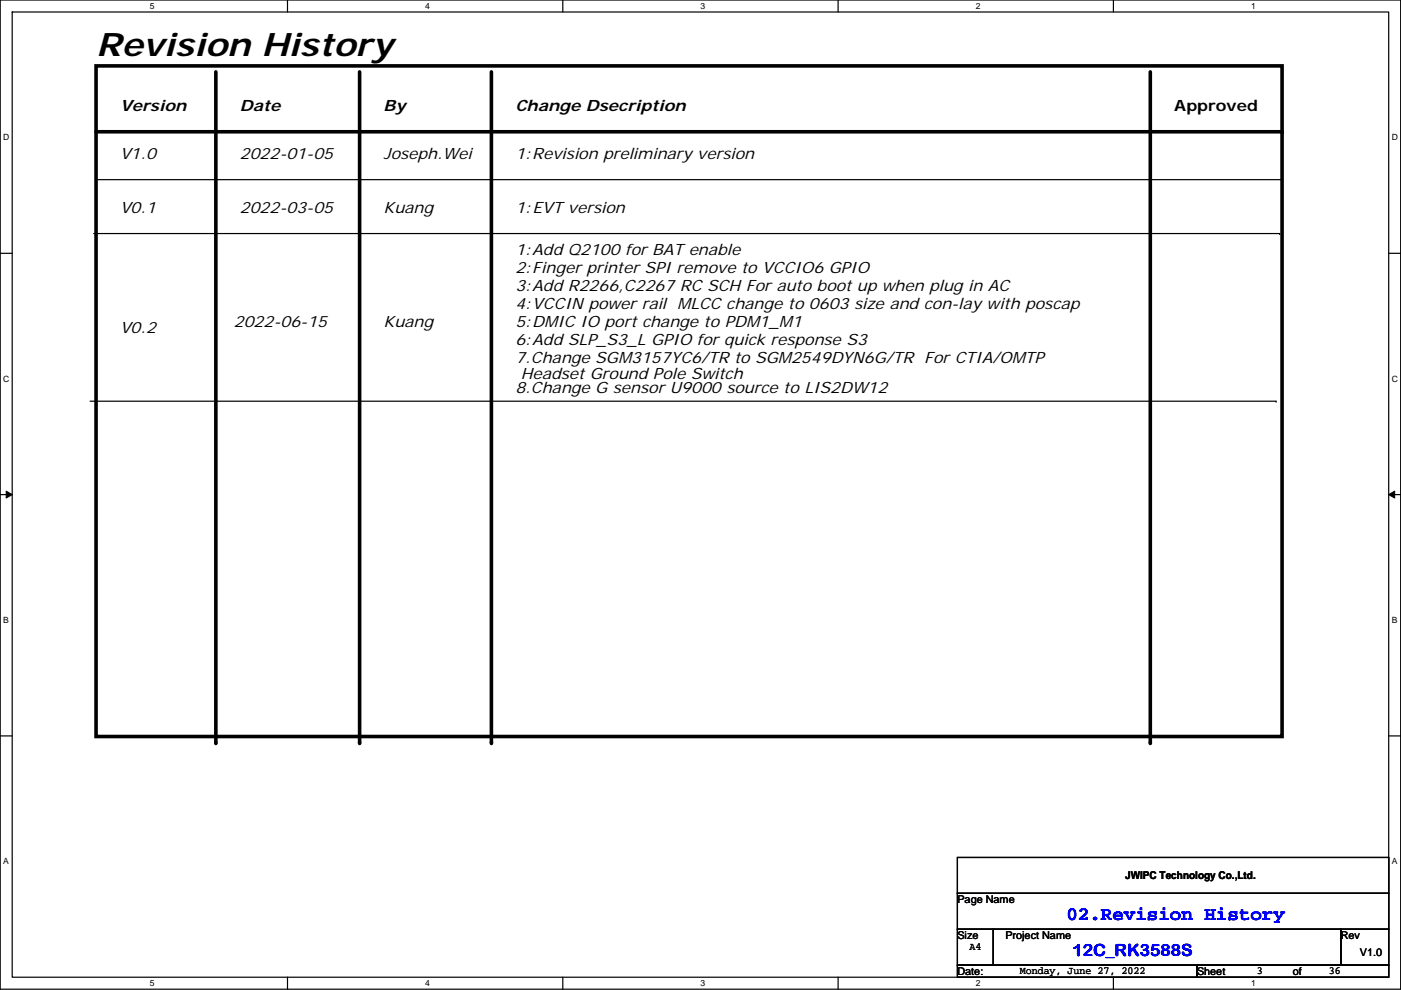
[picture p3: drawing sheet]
<svg xmlns="http://www.w3.org/2000/svg" width="297mm" height="210mm" viewBox="0 0 297 210" stroke-linecap="round" stroke-linejoin="round" font-family="sans-serif">
<defs><g id="words">
<text font-size="6.9" x="20.4" y="12">Revision History</text>
<text font-size="4.1" fill="#00f" x="226.1" y="195.2">02.Revision History</text>
<text font-size="3.6" fill="#00f" x="227.4" y="202.8">12C_RK3588S</text>
<g font-size="3.3">
<text x="25.4" y="23.6">Version</text>
<text x="50.8" y="23.6">Date</text>
<text x="81.3" y="23.6">By</text>
<text x="109.3" y="23.6">Change Dsecription</text>
<text x="249" y="23.6">Approved</text>
<text x="25.4" y="33.8">V1.0</text>
<text x="50.8" y="33.8">2022-01-05</text>
<text x="81.3" y="33.8">Joseph.Wei</text>
<text x="109.3" y="33.8">1:Revision preliminary version</text>
<text x="25.4" y="45.2">V0.1</text>
<text x="50.8" y="45.2">2022-03-05</text>
<text x="81.3" y="45.2">Kuang</text>
<text x="109.3" y="45.2">1:EVT version</text>
<text x="109.3" y="54.1">1:Add Q2100 for BAT enable</text>
<text x="109.3" y="57.9">2:Finger printer SPI remove to VCCIO6 GPIO</text>
<text x="109.3" y="61.7">3:Add R2266,C2267 RC SCH For auto boot up when plug in AC</text>
<text x="109.3" y="65.6">4:VCCIN power rail</text>
<text x="143.6" y="65.6">MLCC change to 0603 size and con-lay with poscap</text>
<text x="25.4" y="70.6">V0.2</text>
<text x="49.6" y="69.4">2022-06-15</text>
<text x="81.3" y="69.4">Kuang</text>
<text x="109.3" y="69.4">5:DMIC IO port change to PDM1_M1</text>
<text x="109.3" y="73.2">6:Add SLP_S3_L GPIO for quick response S3</text>
<text x="109.3" y="77">7.Change SGM3157YC6/TR to SGM2549DYN6G/TR</text>
<text x="196" y="77">For CTIA/OMTP</text>
<text x="109.3" y="83.3">8.Change G sensor U9000 source to LIS2DW12</text>
<text x="110.4" y="80.3">Headset Ground Pole Switch</text>
</g>
<g font-size="2.3">
<text x="203" y="191.6">Page Name</text>
<text x="238.6" y="186.5">JWIPC Technology Co.,Ltd.</text>
<text x="203" y="199.2">Size</text>
<text x="205.5" y="201.6">A4</text>
<text x="213.2" y="199.2">Project Name</text>
<text x="284.3" y="199.2">Rev</text>
<text x="288.3" y="202.7">V1.0</text>
<text x="203" y="206.8">Date:</text>
<text x="216.2" y="206.6">Monday, June 27, 2022</text>
<text x="253.8" y="206.8">Sheet</text>
<text x="266.5" y="206.6">3</text>
<text x="274.1" y="206.8">of</text>
<text x="281.7" y="206.6">36</text>
</g>
<g font-size="1.8">
<text x="31.8" y="1.9">5</text>
<text x="90.1" y="1.9">4</text>
<text x="148.5" y="1.9">3</text>
<text x="206.9" y="1.9">2</text>
<text x="265.2" y="1.9">1</text>
<text x=".7" y="29.8">D</text>
<text x="295.1" y="29.8">D</text>
<text x=".7" y="81">C</text>
<text x="295.1" y="81">C</text>
<text x=".7" y="132.1">B</text>
<text x="295.1" y="132.1">B</text>
<text x=".7" y="183.3">A</text>
<text x="295.1" y="183.3">A</text>
<text x="31.8" y="209.2">5</text>
<text x="90.1" y="209.2">4</text>
<text x="148.5" y="209.2">3</text>
<text x="206.9" y="209.2">2</text>
<text x="265.2" y="209.2">1</text>
</g>
</g></defs>
<path d="M0 0h297v209.8h-297zM2.6 2.5h291.8v204.8h-291.8z" fill="none" stroke="#000" stroke-width=".25"/>
<g fill="#fff">
<path d="M31.8 .3h1v2h-1z"/>
<path d="M31.8 207.5h1v2.1h-1z"/>
</g>
<path d="M61 0v2.5M61 207.3v2.5" fill="none" stroke="#000" stroke-width=".25"/>
<g fill="#fff">
<path d="M90.1 .3h1v2h-1z"/>
<path d="M90.1 207.5h1v2.1h-1z"/>
</g>
<path d="M119.3 0v2.5M119.3 207.3v2.5" fill="none" stroke="#000" stroke-width=".25"/>
<g fill="#fff">
<path d="M148.5 .3h1v2h-1z"/>
<path d="M148.5 207.5h1v2.1h-1z"/>
</g>
<path d="M177.7 0v2.5M177.7 207.3v2.5" fill="none" stroke="#000" stroke-width=".25"/>
<g fill="#fff">
<path d="M206.9 .3h1v2h-1z"/>
<path d="M206.9 207.5h1v2.1h-1z"/>
</g>
<path d="M236.1 0v2.5M236.1 207.3v2.5" fill="none" stroke="#000" stroke-width=".25"/>
<g fill="#fff">
<path d="M265.2 .3h1.1v2h-1.1z"/>
<path d="M265.2 207.5h1.1v2.1h-1.1z"/>
<path d="M.7 28.1h1.3v2.1h-1.3z"/>
<path d="M295.1 28.1h1.3v2.1h-1.3z"/>
<path d="M.7 79.3h1.3v2h-1.3z"/>
<path d="M295.1 79.3h1.3v2h-1.3z"/>
</g>
<path d="M0 53.7h2.6M294.4 53.7h2.6" fill="none" stroke="#000" stroke-width=".25"/>
<g fill="#fff">
<path d="M.7 130.5h1.2v2h-1.2z"/>
<path d="M295.1 130.5h1.2v2h-1.2z"/>
</g>
<path d="M0 104.9h2.6M294.4 104.9h2.6" fill="none" stroke="#000" stroke-width=".25"/>
<path d="M1.3 104.2l1.3 .7-1.3 .7zM294.4 104.9l1.3-.7v1.4z" fill="#000" stroke="#000" stroke-width=".21"/>
<g fill="#fff">
<path d="M.7 181.7h1.2v2h-1.2z"/>
<path d="M295.1 181.7h1.2v2h-1.2z"/>
</g>
<g fill="none" stroke="#000" stroke-width=".25">
<path d="M20.4 38.1h251.4M271.8 38.1h.1M19.9 49.5h251.4M271.3 49.5h.1M19.1 85.1h251.5M270.6 85.1h.1M0 156.1h2.6M294.4 156.1h2.6M203 181.9h91.4v7.6h-91.4zM203 189.5h91.4v7.6h-91.4zM203 197.1h7.6v7.6h-7.6zM210.6 197.1h73.7v7.6h-73.7z"/>
<path d="M284.3 197.1h10.1v7.6h-10.1zM203 204.7h50.8v2.6h-50.8zM253.8 204.7h40.6v2.6h-40.6z"/>
</g>
<path d="M20.4 14h251.4v142.2h-251.4zM45.8 15.2v142.3M76.2 15.2v142.3M104.2 15.2v142.3M243.9 15.2v142.3M20.4 27.9h251.4" fill="none" stroke="#000" stroke-width=".76"/>
<g fill="#000">
<circle cx="271.8" cy="27.9" r=".38"/>
<circle cx="45.8" cy="157.5" r=".38"/>
<circle cx="76.2" cy="157.5" r=".38"/>
<circle cx="104.2" cy="157.5" r=".38"/>
<circle cx="243.9" cy="157.5" r=".38"/>
</g>
<use href="#words"/>
</svg>
